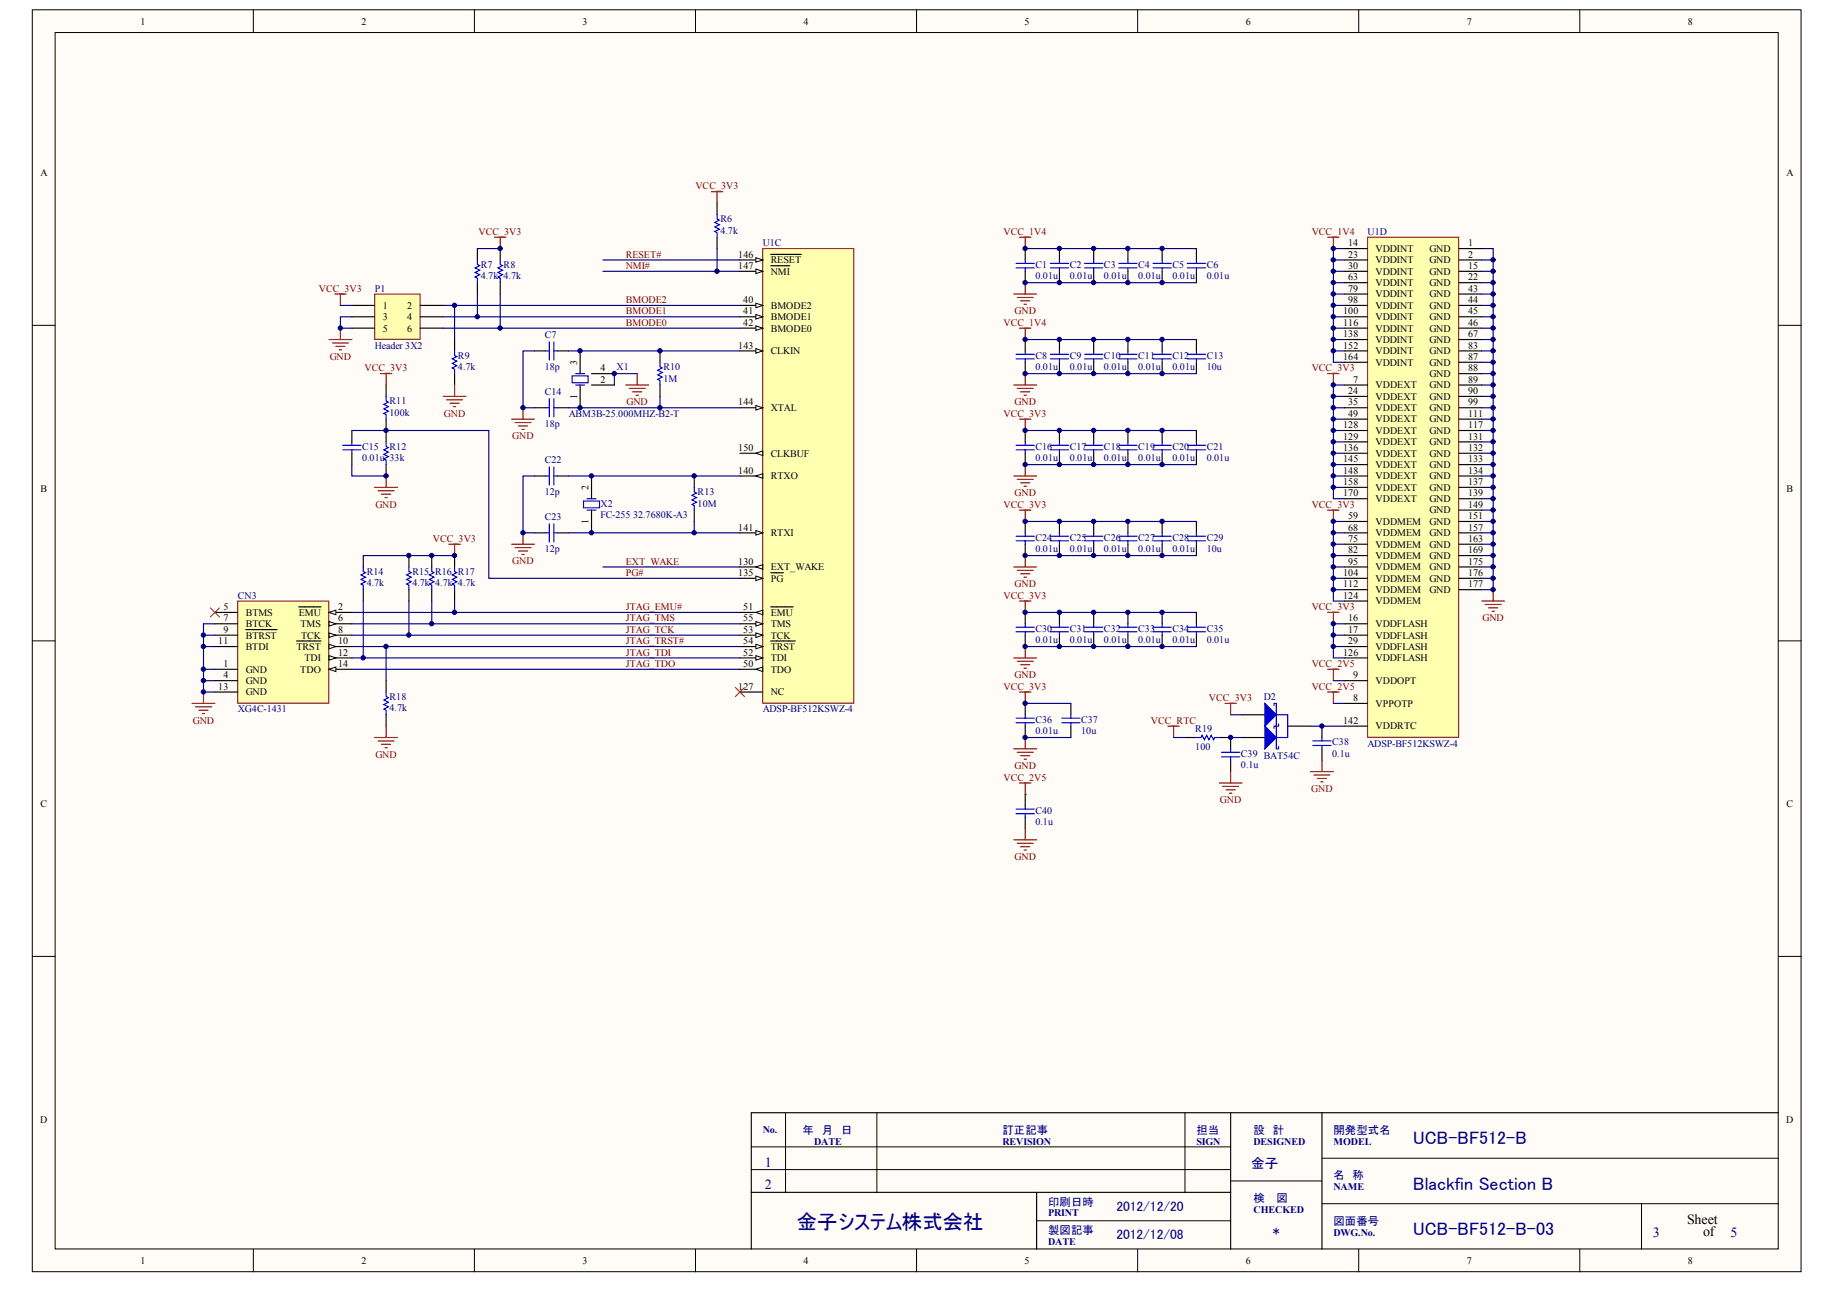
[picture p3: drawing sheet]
<svg xmlns="http://www.w3.org/2000/svg" width="288mm" height="202mm" viewBox="0 0 288 202" stroke-linecap="round" stroke-linejoin="round" font-family="sans-serif">
<defs><g id="words">
<text font-size="3.2" fill="#000080" x="125" y="192.6">金子システム株式会社</text>
<g font-size="2.8" fill="#000080">
<text x="221.6" y="179.3">UCB-BF512-B</text>
<text x="221.6" y="186.4">Blackfin Section B</text>
<text x="221.6" y="193.5">UCB-BF512-B-03</text>
</g>
<g font-size="2.2" fill="#000080">
<text x="119.9" y="182.8">1</text>
<text x="119.9" y="186.4">2</text>
<text x="259.2" y="193.9">3</text>
<text x="271.3" y="193.9">5</text>
</g>
<g font-size="2.2">
<text x="264.5" y="191.7">Sheet</text>
<text x="267" y="193.7">of</text>
</g>
<g font-size="2.1" fill="#000080">
<text x="196.2" y="183">金子</text>
<text x="175.1" y="189.7">2012/12/20</text>
<text x="175.1" y="194.2">2012/12/08</text>
<text x="199.6" y="193.6">*</text>
</g>
<g font-size="1.8" fill="#000080">
<text x="125.8" y="177.7">年　月　日</text>
<text x="157.2" y="177.7">訂正記事</text>
<text x="187.6" y="177.7">担当</text>
<text x="196.5" y="177.7">設　計</text>
<text x="209.1" y="177.7">開発型式名</text>
<text x="209.1" y="184.8">名　称</text>
<text x="164.3" y="188.9">印刷日時</text>
<text x="196.5" y="188.4">検　 図</text>
<text x="209.1" y="192">図面番号</text>
<text x="164.3" y="193.4">製図記事</text>
</g>
<g font-size="1.6">
<text x="22" y="3.8">1</text>
<text x="56.7" y="3.8">2</text>
<text x="91.3" y="3.8">3</text>
<text x="126" y="3.8">4</text>
<text x="160.7" y="3.8">5</text>
<text x="195.3" y="3.8">6</text>
<text x="230" y="3.8">7</text>
<text x="264.6" y="3.8">8</text>
<text x="6.3" y="27.6">A</text>
<text x="280.1" y="27.6">A</text>
<text x="115.8" y="40.4">146</text>
<text x="120.8" y="41.3">RESET</text>
<text x="211.4" y="38.6">14</text>
<text x="211.4" y="40.4">23</text>
<text x="215.7" y="39.5">VDDINT</text>
<text x="215.7" y="41.3">VDDINT</text>
<text x="224.1" y="39.5">GND</text>
<text x="224.1" y="41.3">GND</text>
<text x="230.2" y="38.6">1</text>
<text x="230.2" y="40.4">2</text>
<text x="115.8" y="42.1">147</text>
<text x="116.5" y="47.5">40</text>
<text x="120.8" y="43">NMI</text>
<text x="211.4" y="42.1">30</text>
<text x="211.4" y="43.9">63</text>
<text x="211.4" y="45.7">79</text>
<text x="211.4" y="47.5">98</text>
<text x="215.7" y="43">VDDINT</text>
<text x="215.7" y="44.8">VDDINT</text>
<text x="215.7" y="46.6">VDDINT</text>
<text x="224.1" y="43">GND</text>
<text x="224.1" y="44.8">GND</text>
<text x="224.1" y="46.6">GND</text>
<text x="230.2" y="42.1">15</text>
<text x="230.2" y="43.9">22</text>
<text x="230.2" y="45.7">43</text>
<text x="230.2" y="47.5">44</text>
<text x="60" y="48.4">1</text>
<text x="60" y="50.2">3</text>
<text x="60" y="51.9">5</text>
<text x="63.8" y="48.4">2</text>
<text x="63.8" y="50.2">4</text>
<text x="63.8" y="51.9">6</text>
<text x="116.5" y="49.3">41</text>
<text x="116.5" y="51.1">42</text>
<text x="120.8" y="48.4">BMODE2</text>
<text x="120.8" y="50.2">BMODE1</text>
<text x="120.8" y="51.9">BMODE0</text>
<text x="210.6" y="49.3">100</text>
<text x="210.6" y="51.1">116</text>
<text x="210.6" y="52.8">138</text>
<text x="215.7" y="48.4">VDDINT</text>
<text x="215.7" y="50.2">VDDINT</text>
<text x="215.7" y="51.9">VDDINT</text>
<text x="215.7" y="53.7">VDDINT</text>
<text x="224.1" y="48.4">GND</text>
<text x="224.1" y="50.2">GND</text>
<text x="224.1" y="51.9">GND</text>
<text x="224.1" y="53.7">GND</text>
<text x="230.2" y="49.3">45</text>
<text x="230.2" y="51.1">46</text>
<text x="230.2" y="52.8">67</text>
<text x="90.5" y="57.1" transform="rotate(-90 90.5 57.1)">3</text>
<text x="94.2" y="60">2</text>
<text x="94.2" y="58.2">4</text>
<text x="115.8" y="54.6">143</text>
<text x="120.8" y="55.5">CLKIN</text>
<text x="210.6" y="54.6">152</text>
<text x="210.6" y="56.4">164</text>
<text x="212.2" y="60">7</text>
<text x="215.7" y="55.5">VDDINT</text>
<text x="215.7" y="57.3">VDDINT</text>
<text x="224.1" y="55.5">GND</text>
<text x="224.1" y="57.3">GND</text>
<text x="224.1" y="59.1">GND</text>
<text x="230.2" y="54.6">83</text>
<text x="230.2" y="56.4">87</text>
<text x="230.2" y="58.2">88</text>
<text x="230.2" y="60">89</text>
<text x="90.5" y="62.6" transform="rotate(-90 90.5 62.6)">1</text>
<text x="115.8" y="63.5">144</text>
<text x="120.8" y="64.4">XTAL</text>
<text x="211.4" y="61.7">24</text>
<text x="211.4" y="63.5">35</text>
<text x="211.4" y="65.3">49</text>
<text x="215.7" y="60.9">VDDEXT</text>
<text x="215.7" y="62.6">VDDEXT</text>
<text x="215.7" y="64.4">VDDEXT</text>
<text x="224.1" y="60.9">GND</text>
<text x="224.1" y="62.6">GND</text>
<text x="224.1" y="64.4">GND</text>
<text x="230.2" y="61.7">90</text>
<text x="230.2" y="63.5">99</text>
<text x="230.2" y="65.3">111</text>
<text x="115.8" y="70.7">150</text>
<text x="120.8" y="71.5">CLKBUF</text>
<text x="210.6" y="67.1">128</text>
<text x="210.6" y="68.9">129</text>
<text x="210.6" y="70.7">136</text>
<text x="215.7" y="66.2">VDDEXT</text>
<text x="215.7" y="68">VDDEXT</text>
<text x="215.7" y="69.8">VDDEXT</text>
<text x="215.7" y="71.5">VDDEXT</text>
<text x="224.1" y="66.2">GND</text>
<text x="224.1" y="68">GND</text>
<text x="224.1" y="69.8">GND</text>
<text x="224.1" y="71.5">GND</text>
<text x="230.2" y="67.1">117</text>
<text x="230.2" y="68.9">131</text>
<text x="230.2" y="70.7">132</text>
<text x="6.3" y="77.1">B</text>
<text x="92.3" y="76.7" transform="rotate(-90 92.3 76.7)">2</text>
<text x="115.8" y="74.2">140</text>
<text x="120.8" y="75.1">RTXO</text>
<text x="210.6" y="72.4">145</text>
<text x="210.6" y="74.2">148</text>
<text x="210.6" y="76">158</text>
<text x="210.6" y="77.8">170</text>
<text x="215.7" y="73.3">VDDEXT</text>
<text x="215.7" y="75.1">VDDEXT</text>
<text x="215.7" y="76.9">VDDEXT</text>
<text x="224.1" y="73.3">GND</text>
<text x="224.1" y="75.1">GND</text>
<text x="224.1" y="76.9">GND</text>
<text x="230.2" y="72.4">133</text>
<text x="230.2" y="74.2">134</text>
<text x="230.2" y="76">137</text>
<text x="230.2" y="77.8">139</text>
<text x="280.1" y="77.1">B</text>
<text x="92.3" y="82.2" transform="rotate(-90 92.3 82.2)">1</text>
<text x="115.8" y="83.1">141</text>
<text x="211.4" y="81.3">59</text>
<text x="211.4" y="83.1">68</text>
<text x="215.7" y="82.2">VDDMEM</text>
<text x="215.7" y="78.7">VDDEXT</text>
<text x="224.1" y="78.7">GND</text>
<text x="224.1" y="80.5">GND</text>
<text x="224.1" y="82.2">GND</text>
<text x="230.2" y="79.6">149</text>
<text x="230.2" y="81.3">151</text>
<text x="230.2" y="83.1">157</text>
<text x="115.8" y="88.5">130</text>
<text x="120.8" y="89.4">EXT_WAKE</text>
<text x="120.8" y="84">RTXI</text>
<text x="211.4" y="84.9">75</text>
<text x="211.4" y="86.7">82</text>
<text x="211.4" y="88.5">95</text>
<text x="215.7" y="84">VDDMEM</text>
<text x="215.7" y="85.8">VDDMEM</text>
<text x="215.7" y="87.6">VDDMEM</text>
<text x="215.7" y="89.4">VDDMEM</text>
<text x="224.1" y="84">GND</text>
<text x="224.1" y="85.8">GND</text>
<text x="224.1" y="87.6">GND</text>
<text x="224.1" y="89.4">GND</text>
<text x="230.2" y="84.9">163</text>
<text x="230.2" y="86.7">169</text>
<text x="230.2" y="88.5">175</text>
<text x="35" y="95.6">5</text>
<text x="53" y="95.6">2</text>
<text x="115.8" y="90.3">135</text>
<text x="116.5" y="95.6">51</text>
<text x="120.8" y="91.1">PG</text>
<text x="210.6" y="90.3">104</text>
<text x="210.6" y="92">112</text>
<text x="210.6" y="93.8">124</text>
<text x="215.7" y="91.1">VDDMEM</text>
<text x="215.7" y="92.9">VDDMEM</text>
<text x="215.7" y="94.7">VDDMEM</text>
<text x="224.1" y="91.1">GND</text>
<text x="224.1" y="92.9">GND</text>
<text x="230.2" y="90.3">176</text>
<text x="230.2" y="92">177</text>
<text x="34.2" y="100.9">11</text>
<text x="35" y="97.4">7</text>
<text x="35" y="99.2">9</text>
<text x="38.5" y="96.5">BTMS</text>
<text x="38.5" y="98.3">BTCK</text>
<text x="38.5" y="100.1">BTRST</text>
<text x="38.5" y="101.8">BTDI</text>
<text x="46.5" y="101.8">TRST</text>
<text x="46.8" y="96.5">EMU</text>
<text x="47.1" y="98.3">TMS</text>
<text x="47.2" y="100.1">TCK</text>
<text x="53" y="97.4">6</text>
<text x="53" y="99.2">8</text>
<text x="53" y="100.9">10</text>
<text x="116.5" y="99.2">53</text>
<text x="116.5" y="100.9">54</text>
<text x="116.5" y="97.4">55</text>
<text x="120.8" y="96.5">EMU</text>
<text x="120.8" y="100.1">TCK</text>
<text x="120.8" y="101.8">TRST</text>
<text x="120.8" y="98.3">TMS</text>
<text x="211.4" y="97.4">16</text>
<text x="211.4" y="99.2">17</text>
<text x="211.4" y="100.9">29</text>
<text x="215.7" y="98.3">VDDFLASH</text>
<text x="215.7" y="100.1">VDDFLASH</text>
<text x="215.7" y="101.8">VDDFLASH</text>
<text x="35" y="104.5">1</text>
<text x="35" y="106.3">4</text>
<text x="38.5" y="105.4">GND</text>
<text x="38.5" y="107.2">GND</text>
<text x="47.1" y="105.4">TDO</text>
<text x="47.8" y="103.6">TDI</text>
<text x="53" y="102.7">12</text>
<text x="53" y="104.5">14</text>
<text x="116.5" y="104.5">50</text>
<text x="116.5" y="102.7">52</text>
<text x="120.8" y="105.4">TDO</text>
<text x="120.8" y="103.6">TDI</text>
<text x="210.6" y="102.7">126</text>
<text x="212.2" y="106.3">9</text>
<text x="215.7" y="107.2">VDDOPT</text>
<text x="215.7" y="103.6">VDDFLASH</text>
<text x="34.2" y="108.1">13</text>
<text x="38.5" y="109">GND</text>
<text x="115.8" y="108.1">127</text>
<text x="120.8" y="109">NC</text>
<text x="210.6" y="113.4">142</text>
<text x="212.2" y="109.9">8</text>
<text x="215.7" y="110.7">VPPOTP</text>
<text x="215.7" y="114.3">VDDRTC</text>
<text x="6.3" y="126.5">C</text>
<text x="280.1" y="126.5">C</text>
<text x="6.3" y="176">D</text>
<text x="280.1" y="176">D</text>
<text x="22" y="198.1">1</text>
<text x="56.7" y="198.1">2</text>
<text x="91.3" y="198.1">3</text>
<text x="126" y="198.1">4</text>
<text x="160.7" y="198.1">5</text>
<text x="195.3" y="198.1">6</text>
<text x="230" y="198.1">7</text>
<text x="264.6" y="198.1">8</text>
</g>
<g font-size="1.6" fill="#800000">
<text x="109" y="29.7">VCC_3V3</text>
<text x="75" y="36.8">VCC_3V3</text>
<text x="98.1" y="40.4">RESET#</text>
<text x="157.3" y="36.8">VCC_1V4</text>
<text x="205.7" y="36.8">VCC_1V4</text>
<text x="50" y="45.7">VCC_3V3</text>
<text x="98.1" y="42.1">NMI#</text>
<text x="98.1" y="47.5">BMODE2</text>
<text x="98.1" y="49.3">BMODE1</text>
<text x="98.1" y="51.1">BMODE0</text>
<text x="157.3" y="51.1">VCC_1V4</text>
<text x="159.1" y="49.3">GND</text>
<text x="51.7" y="56.4">GND</text>
<text x="57.1" y="58.2">VCC_3V3</text>
<text x="205.7" y="58.2">VCC_3V3</text>
<text x="69.6" y="65.3">GND</text>
<text x="98.2" y="63.5">GND</text>
<text x="157.3" y="65.3">VCC_3V3</text>
<text x="159.1" y="63.5">GND</text>
<text x="80.3" y="68.9">GND</text>
<text x="159.1" y="77.8">GND</text>
<text x="58.9" y="79.5">GND</text>
<text x="157.3" y="79.6">VCC_3V3</text>
<text x="205.7" y="79.6">VCC_3V3</text>
<text x="67.9" y="84.9">VCC_3V3</text>
<text x="80.3" y="88.5">GND</text>
<text x="98.1" y="88.5">EXT_WAKE</text>
<text x="98.1" y="95.6">JTAG_EMU#</text>
<text x="98.1" y="90.3">PG#</text>
<text x="157.3" y="93.8">VCC_3V3</text>
<text x="159.1" y="92">GND</text>
<text x="205.7" y="95.6">VCC_3V3</text>
<text x="98.1" y="97.4">JTAG_TMS</text>
<text x="98.1" y="99.2">JTAG_TCK</text>
<text x="98.1" y="100.9">JTAG_TRST#</text>
<text x="232.4" y="97.4">GND</text>
<text x="98.1" y="104.5">JTAG_TDO</text>
<text x="98.1" y="102.7">JTAG_TDI</text>
<text x="159.1" y="106.3">GND</text>
<text x="205.7" y="104.5">VCC_2V5</text>
<text x="30.2" y="113.4">GND</text>
<text x="157.3" y="108.1">VCC_3V3</text>
<text x="180.4" y="113.4">VCC_RTC</text>
<text x="189.6" y="109.9">VCC_3V3</text>
<text x="205.7" y="108.1">VCC_2V5</text>
<text x="58.9" y="118.7">GND</text>
<text x="157.3" y="122.3">VCC_2V5</text>
<text x="159.1" y="120.5">GND</text>
<text x="191.3" y="125.9">GND</text>
<text x="205.6" y="124.1">GND</text>
<text x="159.1" y="134.8">GND</text>
</g>
<g font-size="1.6" fill="#000080">
<text x="113" y="34.8">R6</text>
<text x="75.4" y="42">R7</text>
<text x="79" y="42">R8</text>
<text x="113" y="36.6">4.7k</text>
<text x="119.6" y="38.6">U1C</text>
<text x="162.4" y="42">C1</text>
<text x="167.7" y="42">C2</text>
<text x="173.1" y="42">C3</text>
<text x="178.5" y="42">C4</text>
<text x="183.8" y="42">C5</text>
<text x="189.2" y="42">C6</text>
<text x="214.4" y="36.8">U1D</text>
<text x="58.7" y="45.7">P1</text>
<text x="75.4" y="43.8">4.7k 4.7k</text>
<text x="162.4" y="43.8">0.01u</text>
<text x="167.7" y="43.8">0.01u</text>
<text x="173.1" y="43.8">0.01u</text>
<text x="178.5" y="43.8">0.01u</text>
<text x="183.8" y="43.8">0.01u</text>
<text x="189.2" y="43.8">0.01u</text>
<text x="85.4" y="53">C7</text>
<text x="58.7" y="54.6">Header 3X2</text>
<text x="71.8" y="58">4.7k</text>
<text x="71.8" y="56.2">R9</text>
<text x="85.4" y="58">18p</text>
<text x="96.7" y="58">X1</text>
<text x="104" y="59.8">1M</text>
<text x="104" y="58">R10</text>
<text x="162.4" y="58">0.01u</text>
<text x="162.4" y="56.2">C8</text>
<text x="167.7" y="58">0.01u</text>
<text x="167.7" y="56.2">C9</text>
<text x="173.1" y="58">0.01u</text>
<text x="173.1" y="56.2">C10</text>
<text x="178.5" y="58">0.01u</text>
<text x="178.5" y="56.2">C11</text>
<text x="183.8" y="58">0.01u</text>
<text x="183.8" y="56.2">C12</text>
<text x="189.2" y="58">10u</text>
<text x="189.2" y="56.2">C13</text>
<text x="61.1" y="65.1">100k</text>
<text x="61.1" y="63.4">R11</text>
<text x="85.4" y="61.9">C14</text>
<text x="89.2" y="65.3">ABM3B-25.000MHZ-B2-T</text>
<text x="56.8" y="70.5">C15</text>
<text x="61.1" y="70.5">R12</text>
<text x="85.4" y="66.9">18p</text>
<text x="162.4" y="70.5">C16</text>
<text x="167.7" y="70.5">C17</text>
<text x="173.1" y="70.5">C18</text>
<text x="178.5" y="70.5">C19</text>
<text x="183.8" y="70.5">C20</text>
<text x="189.2" y="70.5">C21</text>
<text x="56.8" y="72.3">0.01u 33k</text>
<text x="85.4" y="77.6">12p</text>
<text x="85.4" y="72.6">C22</text>
<text x="109.4" y="77.6">R13</text>
<text x="162.4" y="72.3">0.01u</text>
<text x="167.7" y="72.3">0.01u</text>
<text x="173.1" y="72.3">0.01u</text>
<text x="178.5" y="72.3">0.01u</text>
<text x="183.8" y="72.3">0.01u</text>
<text x="189.2" y="72.3">0.01u</text>
<text x="85.4" y="81.5">C23</text>
<text x="94.2" y="79.4">X2</text>
<text x="94.2" y="81.2">FC-255</text>
<text x="99.3" y="81.2">32.7680K-A3</text>
<text x="109.4" y="79.4">10M</text>
<text x="85.4" y="86.5">12p</text>
<text x="162.4" y="86.5">0.01u</text>
<text x="162.4" y="84.7">C24</text>
<text x="167.7" y="86.5">0.01u</text>
<text x="167.7" y="84.7">C25</text>
<text x="173.1" y="86.5">0.01u</text>
<text x="173.1" y="84.7">C26</text>
<text x="178.5" y="86.5">0.01u</text>
<text x="178.5" y="84.7">C27</text>
<text x="183.8" y="86.5">0.01u</text>
<text x="183.8" y="84.7">C28</text>
<text x="189.2" y="86.5">10u</text>
<text x="189.2" y="84.7">C29</text>
<text x="37.3" y="93.8">CN3</text>
<text x="57.5" y="91.9">4.7k</text>
<text x="57.5" y="90.1">R14</text>
<text x="64.7" y="91.9">4.7k 4.7k 4.7k</text>
<text x="64.7" y="90.1">R15 R16 R17</text>
<text x="162.4" y="100.8">0.01u</text>
<text x="162.4" y="99">C30</text>
<text x="167.7" y="100.8">0.01u</text>
<text x="167.7" y="99">C31</text>
<text x="173.1" y="100.8">0.01u</text>
<text x="173.1" y="99">C32</text>
<text x="178.5" y="100.8">0.01u</text>
<text x="178.5" y="99">C33</text>
<text x="183.8" y="100.8">0.01u</text>
<text x="183.8" y="99">C34</text>
<text x="189.2" y="100.8">0.01u</text>
<text x="189.2" y="99">C35</text>
<text x="37.3" y="111.6">XG4C-1431</text>
<text x="61.1" y="111.5">4.7k</text>
<text x="61.1" y="109.7">R18</text>
<text x="119.6" y="111.6">ADSP-BF512KSWZ-4</text>
<text x="162.4" y="113.2">C36</text>
<text x="169.5" y="113.2">C37</text>
<text x="198.1" y="109.7">D2</text>
<text x="162.4" y="115">0.01u</text>
<text x="169.5" y="115">10u</text>
<text x="187.4" y="117.5">100</text>
<text x="187.4" y="114.7">R19</text>
<text x="194.6" y="118.6">C39 BAT54C</text>
<text x="208.9" y="118.6">0.1u</text>
<text x="208.9" y="116.8">C38</text>
<text x="214.4" y="117">ADSP-BF512KSWZ-4</text>
<text x="194.6" y="120.4">0.1u</text>
<text x="162.4" y="129.3">0.1u</text>
<text x="162.4" y="127.5">C40</text>
<text x="119.6" y="177.6">No.</text>
<text x="127.6" y="179.4">DATE</text>
<text x="157.2" y="179.4">REVISION</text>
<text x="187.6" y="179.4">SIGN</text>
<text x="196.5" y="179.4">DESIGNED</text>
<text x="209.1" y="179.4">MODEL</text>
<text x="164.3" y="190.6">PRINT</text>
<text x="196.5" y="190.1">CHECKED</text>
<text x="209.1" y="186.5">NAME</text>
<text x="164.3" y="195">DATE</text>
<text x="209.1" y="193.6">DWG.No.</text>
</g>
</g></defs>
<g fill="#fffcf8" stroke="#000" stroke-width=".16">
<path d="M5.1 1.5h277.3v197.8h-277.3z"/>
<path d="M8.6 5.1h270.2v190.6h-270.2z"/>
</g>
<g fill="none" stroke="#000" stroke-width=".16">
<path d="M39.7 1.5v3.6M74.4 1.5v3.6M109 1.5v3.6M143.7 1.5v3.6M178.4 1.5v3.6M213 1.5v3.6M247.7 1.5v3.6M5.1 51h3.5M278.8 51h3.6M5.1 100.4h3.5M278.8 100.4h3.6M5.1 149.9h3.5"/>
<path d="M278.8 149.9h3.6M117.8 179.7h75.2M123.2 174.4v12.4M137.5 174.4v12.4M185.8 174.4v12.4M39.7 195.7v3.6M74.4 195.7v3.6M109 195.7v3.6M117.8 183.3h75.2M143.7 195.7v3.6M162.5 191.3h30.5M178.4 195.7v3.6"/>
<path d="M193 185.1h14.3M207.3 181.5h71.5M207.3 188.6h71.5M213 195.7v3.6M247.7 195.7v3.6M257.4 188.6v7.1"/>
</g>
<g fill="none" stroke="#000" stroke-width=".18">
<path d="M112.4 31.8v1.8M112.4 37.2v1.8M160.7 39v1.7M166.1 39v1.7M171.5 39v1.7M176.8 39v1.7M182.2 39v1.7M187.6 39v1.7M83.8 55h1.8M87.4 55h1.8M91 55v3.6M92.7 58.6h3.6"/>
<path d="M103.5 55v1.8M160.7 42.5v1.8M160.7 53.2v1.8M160.7 56.8v1.8M166.1 42.5v1.8M166.1 53.2v1.8M166.1 56.8v1.8M171.5 42.5v1.8M171.5 53.2v1.8M171.5 56.8v1.8M176.8 42.5v1.8M176.8 53.2v1.8"/>
<path d="M176.8 56.8v1.8M182.2 42.5v1.8M182.2 53.2v1.8M182.2 56.8v1.8M187.6 42.5v1.8M187.6 53.2v1.8M187.6 56.8v1.8M55.2 67.5v1.7M55.2 71v1.8M60.5 60.3v1.8M60.5 65.7v3.5M60.5 72.8v1.8"/>
<path d="M83.8 63.9h1.8M83.8 74.6h1.8M87.4 63.9h1.8M87.4 74.6h1.8M91 60.3v3.6M92.7 74.6v3.6M92.7 79.9v3.6M92.7 60.3h3.6M103.5 60.3v1.8M108.8 74.6v1.8M108.8 79.9v1.8M160.7 67.5v1.7"/>
<path d="M160.7 71v1.8M166.1 67.5v1.7M166.1 71v1.8M171.5 67.5v1.7M171.5 71v1.8M176.8 67.5v1.7M176.8 71v1.8M182.2 67.5v1.7M182.2 71v1.8M187.6 67.5v1.7M187.6 71v1.8M57 87.1v1.7"/>
<path d="M57 92.4v1.8M64.1 87.1v1.7M64.1 92.4v1.8M67.7 87.1v1.7M67.7 92.4v1.8M71.3 87.1v1.7M71.3 92.4v1.8M83.8 83.5h1.8M87.4 83.5h1.8M160.7 81.7v1.8M160.7 85.3v1.8M160.7 96v1.8"/>
<path d="M160.7 99.5v1.8M166.1 81.7v1.8M166.1 85.3v1.8M166.1 96v1.8M166.1 99.5v1.8M171.5 81.7v1.8M171.5 85.3v1.8M171.5 96v1.8M171.5 99.5v1.8M176.8 81.7v1.8M176.8 85.3v1.8M176.8 96v1.8"/>
<path d="M176.8 99.5v1.8M182.2 81.7v1.8M182.2 85.3v1.8M182.2 96v1.8M182.2 99.5v1.8M187.6 81.7v1.8M187.6 85.3v1.8M187.6 96v1.8M187.6 99.5v1.8M60.5 106.7v1.7M60.5 112v1.8M160.7 110.2v1.8"/>
<path d="M160.7 113.8v1.8M167.9 110.2v1.8M167.9 113.8v1.8M185.8 115.6h1.8M191.2 115.6h1.8v1.7M193 119.1v1.8M194.7 112h3.6M194.7 115.6h3.6M201.9 113.8h3.6M207.3 113.8v1.8M207.3 117.3v1.8M160.7 124.5v1.8"/>
<path d="M160.7 128v1.8M193 174.4v21.3M207.3 174.4v21.3M278.8 174.4h-161v21.3M117.8 186.8h75.2M162.5 186.8v8.9"/>
</g>
<g fill="none" stroke="#800000" stroke-width=".18">
<path d="M111.5 30h1.8M112.4 30v1.8M159.8 37.2h1.8M160.7 37.2v1.8M208.2 37.2h1.8M209.1 37.2v1.8M59.6 58.6h1.8M60.5 58.6v1.7M99.9 58.6v1.7M159 46.1h3.5M159.5 46.6h2.5M159.8 51.4h1.8"/>
<path d="M160 47.1h1.5M160.6 47.7h.3M160.7 44.3v1.8M160.7 51.4v1.8M160.7 58.6v1.7M208.2 58.6h1.8M209.1 58.6v1.7M58.7 76.4h3.6M59.3 76.9h2.5M59.8 77.4h1.5M60.4 78h.3M60.5 74.6v1.8"/>
<path d="M80.2 65.7h3.6M80.8 66.2h2.5M81.3 66.7h1.4M81.8 67.3h.4M82 63.9v1.8M98.1 60.3h3.6M98.7 60.9h2.5M99.2 61.4h1.4M99.7 61.9h.4M159 60.3h3.5M159 74.6h3.5M159.5 60.9h2.5"/>
<path d="M159.5 75.1h2.5M159.8 65.7h1.8M159.8 79.9h1.8M160 61.4h1.5M160 75.7h1.5M160.6 61.9h.3M160.6 76.2h.3M160.7 65.7v1.8M160.7 72.8v1.8M160.7 79.9v1.8M208.2 79.9h1.8M209.1 79.9v1.8"/>
<path d="M70.4 85.3h1.8M71.3 85.3v1.8M80.2 85.3h3.6M80.8 85.8h2.5M81.3 86.3h1.4M81.8 86.9h.4M82 83.5v1.8M159 88.8h3.5M159.5 89.4h2.5M159.8 94.2h1.8M160 89.9h1.5M160.6 90.4h.3"/>
<path d="M160.7 87.1v1.7M160.7 94.2v1.8M232.3 94.2h3.6M232.9 94.7h2.5M233.4 95.3h1.4M233.9 95.8h.4M234.1 92.4v1.8M58.7 115.6h3.6M59.3 116.1h2.5M59.8 116.6h1.5M60.4 117.2h.3M60.5 113.8v1.8"/>
<path d="M159 103.1h3.5M159 117.3h3.5M159.5 103.6h2.5M159.5 117.9h2.5M159.8 108.4h1.8M160 104.2h1.5M160 118.4h1.5M160.6 104.7h.3M160.6 119h.3M160.7 101.3v1.8M160.7 108.4v1.8M160.7 115.6v1.7"/>
<path d="M183.1 113.8h1.8M184 113.8v1.8M192.1 110.2h1.7M193 110.2v1.8M207.3 119.1v1.8M208.2 104.9h1.8M208.2 108.4h1.8M209.1 104.9v1.8M209.1 108.4v1.8M159 131.6h3.5M159.5 132.1h2.5M159.8 122.7h1.8"/>
<path d="M160 132.7h1.5M160.6 133.2h.3M160.7 122.7v1.8M160.7 129.8v1.8M191.2 122.7h3.5M191.7 123.2h2.5M192.2 123.8h1.5M192.8 124.3h.3M193 120.9v1.8M205.5 120.9h3.6M206 121.4h2.5M206.6 122h1.4"/>
<path d="M207.1 122.5h.3"/>
</g>
<g fill="none" stroke="#000080" stroke-width=".18">
<path d="M112.4 39v3.5M160.7 39h26.9M210.8 39h-1.7v17.8h1.7M232.3 39h1.8v53.4h-1.8M83.8 55h-1.8v8.9h1.8M89.2 55h26.8M94.5 40.7h21.5M94.5 42.5h21.5M99.9 58.6h-3.6v1.7M160.7 44.3h26.9M160.7 53.2h26.9M160.7 58.6h26.9"/>
<path d="M209.1 40.7h1.7M209.1 42.5h1.7M209.1 44.3h1.7M209.1 46.1h1.7M209.1 47.9h1.7M209.1 49.6h1.7M209.1 51.4h1.7M209.1 53.2h1.7M209.1 55h1.7M232.3 40.7h1.8M232.3 42.5h1.8M232.3 44.3h1.8"/>
<path d="M232.3 46.1h1.8M232.3 47.9h1.8M232.3 49.6h1.8M232.3 51.4h1.8M232.3 53.2h1.8M232.3 55h1.8M232.3 56.8h1.8M232.3 58.6h1.8M55.2 72.8v1.8h5.3M55.2 67.5h21.4v23.1h39.4M83.8 74.6h-1.8v8.9h1.8M89.2 63.9h26.8"/>
<path d="M89.2 74.6h26.8M103.5 62.1v1.8M160.7 67.5h26.9M160.7 72.8h26.9M209.1 62.1h1.7M209.1 63.9h1.7M209.1 65.7h1.7M209.1 67.5h1.7M209.1 69.2h1.7M209.1 71h1.7M209.1 72.8h1.7M209.1 74.6h1.7"/>
<path d="M209.1 76.4h1.7M232.3 60.3h1.8M232.3 62.1h1.8M232.3 63.9h1.8M232.3 65.7h1.8M232.3 67.5h1.8M232.3 69.2h1.8M232.3 71h1.8M232.3 72.8h1.8M232.3 74.6h1.8M232.3 76.4h1.8M232.3 78.2h1.8"/>
<path d="M232.3 79.9h1.8M55.2 99.5h60.8M55.2 96h60.8M55.2 97.8h60.8M57 87.1h14.3M57 94.2v8.9M64.1 94.2v5.3M67.7 94.2v3.6M71.3 94.2v1.8M89.2 83.5h26.8M94.5 88.8h21.5M108.8 81.7v1.8"/>
<path d="M160.7 81.7h26.9M160.7 87.1h26.9M160.7 96h26.9M209.1 83.5h1.7M209.1 85.3h1.7M209.1 87.1h1.7M209.1 88.8h1.7M209.1 90.6h1.7M209.1 92.4h1.7M209.1 99.5h1.7M210.8 81.7h-1.7v12.5h1.7M210.8 97.8h-1.7v5.3h1.7"/>
<path d="M232.3 81.7h1.8M232.3 83.5h1.8M232.3 85.3h1.8M232.3 87.1h1.8M232.3 88.8h1.8M232.3 90.6h1.8M55.2 101.3h60.8M55.2 103.1h60.8M55.2 104.9h60.8M60.5 101.3v5.4M160.7 101.3h26.9M160.7 110.2h7.2"/>
<path d="M160.7 115.6h7.2M184 115.6h1.8M193 115.6h1.7M193 112h1.7M205.5 113.8h5.3M209.1 101.3h1.7M209.1 106.7h1.7M209.1 110.2h1.7M160.7 124.5h.1"/>
</g>
<g fill="none" stroke="#00f" stroke-width=".18">
<path d="M112.4 33.6v.7l.4 .2-.7 .4 .7 .3-.7 .4 .7 .3-.7 .4 .3 .2v.7M85.6 55h.5M86.1 53.6v2.8M86.8 53.6v2.8M86.8 55h.6M89.7 58.9h2.5v1.1h-2.5zM90.2 58.6h1.5M103.5 56.8v.7l.3 .2-.7 .3 .7 .4-.7 .3 .7 .4-.7 .3 .4 .2v.7M159.3 41.3h2.9M159.3 42h2.9M159.3 55.5h2.9M159.3 56.2h2.9"/>
<path d="M160.7 40.7v.6M160.7 42v.5M160.7 55v.5M160.7 56.2v.6M164.7 41.3h2.8M164.7 42h2.8M164.7 55.5h2.8M164.7 56.2h2.8M166.1 40.7v.6M166.1 42v.5M166.1 55v.5M166.1 56.2v.6"/>
<path d="M170 41.3h2.9M170 42h2.9M170 55.5h2.9M170 56.2h2.9M171.5 40.7v.6M171.5 42v.5M171.5 55v.5M171.5 56.2v.6M175.4 41.3h2.9M175.4 42h2.9M175.4 55.5h2.9M175.4 56.2h2.9"/>
<path d="M176.8 40.7v.6M176.8 42v.5M176.8 55v.5M176.8 56.2v.6M180.8 41.3h2.8M180.8 42h2.8M180.8 55.5h2.8M180.8 56.2h2.8M182.2 40.7v.6M182.2 42v.5M182.2 55v.5M182.2 56.2v.6"/>
<path d="M186.2 41.3h2.8M186.2 42h2.8M186.2 55.5h2.8M186.2 56.2h2.8M187.6 40.7v.6M187.6 42v.5M187.6 55v.5M187.6 56.2v.6M53.7 69.8h2.9M53.7 70.5h2.9M55.2 69.2v.6M55.2 70.5v.5"/>
<path d="M60.5 62.1v.7l.4 .2-.7 .4 .7 .3-.7 .4 .7 .3-.7 .4 .3 .2v.7M60.5 69.2v.8l.4 .1-.7 .4 .7 .3-.7 .4 .7 .4-.7 .3 .3 .2v.7M85.6 63.9h.5M85.6 74.6h.5M86.1 62.5v2.8M86.1 73.2v2.8M86.8 62.5v2.8M86.8 73.2v2.8M86.8 63.9h.6M86.8 74.6h.6M90.2 60.3h1.5M91.5 78.5h2.5v1.1h-2.5z"/>
<path d="M92 78.2h1.5M92 79.9h1.5M108.8 76.4v.7l.4 .2-.7 .3 .7 .4-.7 .3 .7 .4-.7 .3 .3 .2v.7M159.3 69.8h2.9M159.3 70.5h2.9M160.7 69.2v.6M160.7 70.5v.5M164.7 69.8h2.8M164.7 70.5h2.8M166.1 69.2v.6M166.1 70.5v.5M170 69.8h2.9"/>
<path d="M170 70.5h2.9M171.5 69.2v.6M171.5 70.5v.5M175.4 69.8h2.9M175.4 70.5h2.9M176.8 69.2v.6M176.8 70.5v.5M180.8 69.8h2.8M180.8 70.5h2.8M182.2 69.2v.6M182.2 70.5v.5M186.2 69.8h2.8"/>
<path d="M186.2 70.5h2.8M187.6 69.2v.6M187.6 70.5v.5M57 88.8v.8l.3 .1-.7 .4 .7 .3-.7 .4 .7 .4-.7 .3 .4 .2v.7M64.1 88.8v.8l.4 .1-.7 .4 .7 .3-.7 .4 .7 .4-.7 .3 .3 .2v.7M67.7 88.8v.8l.4 .1-.8 .4 .8 .3-.8 .4 .8 .4-.8 .3 .4 .2v.7M71.3 88.8v.8l.3 .1-.7 .4 .7 .3-.7 .4 .7 .4-.7 .3 .4 .2v.7M85.6 83.5h.5M86.1 82.1v2.8M86.8 82.1v2.8M86.8 83.5h.6M159.3 84h2.9"/>
<path d="M159.3 84.7h2.9M159.3 98.3h2.9M159.3 99h2.9M160.7 83.5v.5M160.7 84.7v.6M160.7 97.8v.5M160.7 99v.5M164.7 84h2.8M164.7 84.7h2.8M164.7 98.3h2.8M164.7 99h2.8M166.1 83.5v.5"/>
<path d="M166.1 84.7v.6M166.1 97.8v.5M166.1 99v.5M170 84h2.9M170 84.7h2.9M170 98.3h2.9M170 99h2.9M171.5 83.5v.5M171.5 84.7v.6M171.5 97.8v.5M171.5 99v.5M175.4 84h2.9"/>
<path d="M175.4 84.7h2.9M175.4 98.3h2.9M175.4 99h2.9M176.8 83.5v.5M176.8 84.7v.6M176.8 97.8v.5M176.8 99v.5M180.8 84h2.8M180.8 84.7h2.8M180.8 98.3h2.8M180.8 99h2.8M182.2 83.5v.5"/>
<path d="M182.2 84.7v.6M182.2 97.8v.5M182.2 99v.5M186.2 84h2.8M186.2 84.7h2.8M186.2 98.3h2.8M186.2 99h2.8M187.6 83.5v.5M187.6 84.7v.6M187.6 97.8v.5M187.6 99v.5M60.5 108.4v.8l.4 .1-.7 .4 .7 .3-.7 .4 .7 .4-.7 .3 .3 .2v.7"/>
<path d="M159.3 112.5h2.9M159.3 113.3h2.9M160.7 112v.5M160.7 113.3v.5M166.5 112.5h2.8M166.5 113.3h2.8M167.9 112v.5M167.9 113.3v.5M187.6 115.6h.7l.2-.4 .3 .7 .4-.7 .4 .7 .3-.7 .4 .7 .1-.3h.8M191.5 117.9h2.9M191.5 118.6h2.9M193 117.3v.6"/>
<path d="M193 118.6v.5M199.8 110.6v-.4h.3v3.6h.4v-.4M199.8 114.1v-.3h.3v3.5h.4v-.3M200.1 112h1.8v3.6h-1.8M205.8 116.1h2.9M205.8 116.8h2.9M207.3 115.6v.5M207.3 116.8v.5M159.3 126.8h2.9M159.3 127.5h2.9M160.7 126.3v.5M160.7 127.5v.5"/>
</g>
<path d="M115.3 107.7l1.4 1.5M116.7 107.7l-1.4 1.5" fill="none" stroke="#f00" stroke-width=".16"/>
<g fill="#00f" stroke="#00f" stroke-width=".18">
<path d="M198.3 110.2l1.8 1.8-1.8 1.8z"/>
<path d="M198.3 113.8l1.8 1.8-1.8 1.7z"/>
</g>
<path d="M119.6 39h14.3v71.2h-14.3z" fill="#ffffb0" stroke="#800000" stroke-width=".16"/>
<path d="M116 47.9h3.6" fill="none" stroke="#000" stroke-width=".18"/>
<path d="M118.5 47.5l1.1 .4-1.1 .3z" fill="#fffcf8" stroke="#000" stroke-width=".16"/>
<path d="M116 49.6h3.6" fill="none" stroke="#000" stroke-width=".18"/>
<path d="M118.5 49.3l1.1 .3-1.1 .4z" fill="#fffcf8" stroke="#000" stroke-width=".16"/>
<path d="M116 51.4h3.6" fill="none" stroke="#000" stroke-width=".18"/>
<path d="M118.5 51.1l1.1 .3-1.1 .4z" fill="#fffcf8" stroke="#000" stroke-width=".16"/>
<path d="M116 104.9h3.6" fill="none" stroke="#000" stroke-width=".18"/>
<path d="M118.5 104.9l1.1-.4v.7z" fill="#fffcf8" stroke="#000" stroke-width=".16"/>
<path d="M116 96h3.6" fill="none" stroke="#000" stroke-width=".18"/>
<path d="M118.5 96l1.1-.4v.7z" fill="#fffcf8" stroke="#000" stroke-width=".16"/>
<path d="M120.8 95.1h3.5M116 103.1h3.6" fill="none" stroke="#000" stroke-width=".18"/>
<path d="M118.5 102.7l1.1 .4-1.1 .4z" fill="#fffcf8" stroke="#000" stroke-width=".16"/>
<path d="M116 99.5h3.6" fill="none" stroke="#000" stroke-width=".18"/>
<path d="M118.5 99.2l1.1 .3-1.1 .4z" fill="#fffcf8" stroke="#000" stroke-width=".16"/>
<path d="M116 101.3h3.6" fill="none" stroke="#000" stroke-width=".18"/>
<path d="M118.5 101l1.1 .3-1.1 .4z" fill="#fffcf8" stroke="#000" stroke-width=".16"/>
<path d="M116 97.8h3.6M120.8 100.4h3.9" fill="none" stroke="#000" stroke-width=".18"/>
<path d="M118.5 97.4l1.1 .4-1.1 .3z" fill="#fffcf8" stroke="#000" stroke-width=".16"/>
<path d="M116 88.8h3.6M116 108.4h3.6" fill="none" stroke="#000" stroke-width=".18"/>
<path d="M118.5 88.8l1.1-.3v.7z" fill="#fffcf8" stroke="#000" stroke-width=".16"/>
<path d="M116 90.6h3.6" fill="none" stroke="#000" stroke-width=".18"/>
<path d="M118.5 90.3l1.1 .3-1.1 .4z" fill="#fffcf8" stroke="#000" stroke-width=".16"/>
<path d="M116 74.6h3.6M120.8 89.7h2" fill="none" stroke="#000" stroke-width=".18"/>
<path d="M118.5 74.6l1.1-.4v.7z" fill="#fffcf8" stroke="#000" stroke-width=".16"/>
<path d="M116 83.5h3.6" fill="none" stroke="#000" stroke-width=".18"/>
<path d="M118.5 83.1l1.1 .4-1.1 .4z" fill="#fffcf8" stroke="#000" stroke-width=".16"/>
<path d="M116 55h3.6" fill="none" stroke="#000" stroke-width=".18"/>
<path d="M118.5 54.6l1.1 .4-1.1 .3z" fill="#fffcf8" stroke="#000" stroke-width=".16"/>
<path d="M116 63.9h3.6" fill="none" stroke="#000" stroke-width=".18"/>
<path d="M118.5 63.5l1.1 .4-1.1 .4z" fill="#fffcf8" stroke="#000" stroke-width=".16"/>
<path d="M116 40.7h3.6" fill="none" stroke="#000" stroke-width=".18"/>
<path d="M118.5 40.4l1.1 .3-1.1 .4z" fill="#fffcf8" stroke="#000" stroke-width=".16"/>
<path d="M120.8 39.9h4.9M116 42.5h3.6" fill="none" stroke="#000" stroke-width=".18"/>
<path d="M118.5 42.2l1.1 .3-1.1 .4z" fill="#fffcf8" stroke="#000" stroke-width=".16"/>
<path d="M120.8 41.6h3M116 71h3.6" fill="none" stroke="#000" stroke-width=".18"/>
<path d="M118.5 71l1.1-.3v.7z" fill="#fffcf8" stroke="#000" stroke-width=".16"/>
<path d="M214.4 37.2h14.3v78.3h-14.3z" fill="#ffffb0" stroke="#800000" stroke-width=".16"/>
<g fill="none" stroke="#000" stroke-width=".18">
<path d="M210.8 39h3.6M228.7 39h3.6M210.8 40.7h3.6M210.8 42.5h3.6M210.8 44.3h3.6M210.8 46.1h3.6M210.8 47.9h3.6M210.8 49.6h3.6M210.8 51.4h3.6M210.8 53.2h3.6M210.8 55h3.6M210.8 56.8h3.6"/>
<path d="M228.7 40.7h3.6M228.7 42.5h3.6M228.7 44.3h3.6M228.7 46.1h3.6M228.7 47.9h3.6M228.7 49.6h3.6M228.7 51.4h3.6M228.7 53.2h3.6M228.7 55h3.6M228.7 56.8h3.6M228.7 58.6h3.6M210.8 60.3h3.6"/>
<path d="M210.8 62.1h3.6M210.8 63.9h3.6M210.8 65.7h3.6M210.8 67.5h3.6M210.8 69.2h3.6M210.8 71h3.6M210.8 72.8h3.6M210.8 74.6h3.6M210.8 76.4h3.6M210.8 78.2h3.6M228.7 60.3h3.6M228.7 62.1h3.6"/>
<path d="M228.7 63.9h3.6M228.7 65.7h3.6M228.7 67.5h3.6M228.7 69.2h3.6M228.7 71h3.6M228.7 72.8h3.6M228.7 74.6h3.6M228.7 76.4h3.6M228.7 78.2h3.6M228.7 79.9h3.6M210.8 97.8h3.6M210.8 99.5h3.6"/>
<path d="M210.8 81.7h3.6M210.8 83.5h3.6M210.8 85.3h3.6M210.8 87.1h3.6M210.8 88.8h3.6M210.8 90.6h3.6M210.8 92.4h3.6M210.8 94.2h3.6M228.7 81.7h3.6M228.7 83.5h3.6M228.7 85.3h3.6M228.7 87.1h3.6"/>
<path d="M228.7 88.8h3.6M228.7 90.6h3.6M228.7 92.4h3.6M210.8 110.2h3.6M210.8 106.7h3.6M210.8 101.3h3.6M210.8 103.1h3.6M210.8 113.8h3.6"/>
</g>
<path d="M210.8 60.3h-1.7v17.9h1.7" fill="none" stroke="#000080" stroke-width=".18"/>
<path d="M37.3 94.2h14.3v16h-14.3z" fill="#ffffb0" stroke="#800000" stroke-width=".16"/>
<path d="M51.6 96h3.6M33.7 104.9h3.6" fill="none" stroke="#000" stroke-width=".18"/>
<path d="M51.6 96l1.1-.4v.7z" fill="#fffcf8" stroke="#000" stroke-width=".16"/>
<path d="M46.8 95.1h3.5M51.6 97.8h3.6" fill="none" stroke="#000" stroke-width=".18"/>
<path d="M51.6 97.4l1.1 .4-1.1 .3z" fill="#fffcf8" stroke="#000" stroke-width=".16"/>
<path d="M51.6 99.5h3.6" fill="none" stroke="#000" stroke-width=".18"/>
<path d="M51.6 99.2l1.1 .3-1.1 .4z" fill="#fffcf8" stroke="#000" stroke-width=".16"/>
<path d="M51.6 101.3h3.6" fill="none" stroke="#000" stroke-width=".18"/>
<path d="M51.6 101l1.1 .3-1.1 .4z" fill="#fffcf8" stroke="#000" stroke-width=".16"/>
<path d="M46.5 100.4h3.8M51.6 103.1h3.6" fill="none" stroke="#000" stroke-width=".18"/>
<path d="M51.6 102.7l1.1 .4-1.1 .4z" fill="#fffcf8" stroke="#000" stroke-width=".16"/>
<path d="M51.6 104.9h3.6" fill="none" stroke="#000" stroke-width=".18"/>
<path d="M51.6 104.9l1.1-.4v.7z" fill="#fffcf8" stroke="#000" stroke-width=".16"/>
<path d="M33.7 96h3.6M33.7 97.8h3.6M33.7 99.5h3.6M38.5 98.7h4.9M33.7 101.3h3.6M33.7 108.4h3.6M33.7 106.7h3.6" fill="none" stroke="#000" stroke-width=".18"/>
<path d="M208.2 96h1.8M209.1 96v1.8M30.1 110.2h3.6M30.7 110.8h2.5M31.2 111.3h1.4M31.7 111.8h.4M31.9 108.4v1.8" fill="none" stroke="#800000" stroke-width=".18"/>
<path d="M69.5 47.9h46.5M69.5 49.6h46.5M69.5 51.4h46.5M31.9 99.5h1.8M33.7 97.8h-1.8v10.6h1.8M31.9 104.9h1.8M31.9 101.3h1.8M31.9 106.7h1.8" fill="none" stroke="#000080" stroke-width=".18"/>
<path d="M33 95.3l1.4 1.4M34.4 95.3l-1.4 1.4" fill="none" stroke="#f00" stroke-width=".16"/>
<path d="M58.7 46.1h7.2v7.1h-7.2z" fill="#ffffb0" stroke="#800000" stroke-width=".16"/>
<path d="M74.9 39v1.7M78.4 39v1.7M55.2 47.9h3.5M55.2 49.6h3.5M55.2 51.4h3.5M65.9 47.9h3.6M65.9 49.6h3.6M65.9 51.4h3.6M71.3 53.2v1.8M71.3 58.6v1.7M74.9 44.3v1.8M78.4 44.3v1.8" fill="none" stroke="#000" stroke-width=".18"/>
<path d="M71.3 55v.7l.3 .2-.7 .3 .7 .4-.7 .3 .7 .4-.7 .4 .4 .1v.8M74.9 40.7v.7l.3 .2-.7 .4 .7 .3-.7 .4 .7 .3-.7 .4 .4 .2v.7M78.4 40.7v.7l.4 .2-.7 .4 .7 .3-.7 .4 .7 .3-.7 .4 .3 .2v.7" fill="none" stroke="#00f" stroke-width=".18"/>
<g fill="none" stroke="#800000" stroke-width=".18">
<path d="M77.5 37.2h1.8M78.4 37.2v1.8M51.6 53.2h3.6M52.1 53.7h2.5M52.5 46.1h1.8M52.7 54.3h1.4M53.2 54.8h.4M53.4 46.1v1.8M53.4 51.4v1.8M69.5 62.1h3.6M70 62.6h2.5M70.6 63.2h1.4"/>
<path d="M71.1 63.7h.4M71.3 60.3v1.8"/>
</g>
<path d="M74.9 39h3.5M53.4 47.9h1.8M55.2 49.6h-1.8v1.8h1.8M71.3 47.9v5.3M74.9 46.1v3.5M78.4 46.1v5.3" fill="none" stroke="#000080" stroke-width=".18"/>
<g fill="#000080" stroke="#000080" stroke-width=".16">
<circle cx="31.9" cy="108.4" r=".34"/>
<circle cx="31.9" cy="106.6" r=".34"/>
<circle cx="31.9" cy="104.9" r=".34"/>
<circle cx="31.9" cy="101.3" r=".34"/>
<circle cx="31.9" cy="99.5" r=".34"/>
<circle cx="53.4" cy="51.4" r=".34"/>
<circle cx="56.9" cy="103.1" r=".34"/>
<circle cx="60.5" cy="101.3" r=".34"/>
<circle cx="60.5" cy="74.6" r=".34"/>
<circle cx="60.5" cy="67.4" r=".34"/>
<circle cx="64.1" cy="99.5" r=".34"/>
<circle cx="64.1" cy="87" r=".34"/>
<circle cx="67.7" cy="97.7" r=".34"/>
<circle cx="67.7" cy="87" r=".34"/>
<circle cx="71.3" cy="96" r=".34"/>
<circle cx="71.3" cy="87" r=".34"/>
<circle cx="71.3" cy="47.8" r=".34"/>
<circle cx="74.8" cy="49.6" r=".34"/>
<circle cx="78.4" cy="51.4" r=".34"/>
<circle cx="78.4" cy="38.9" r=".34"/>
<circle cx="82" cy="83.5" r=".34"/>
<circle cx="82" cy="63.9" r=".34"/>
<circle cx="90.9" cy="63.9" r=".34"/>
<circle cx="90.9" cy="55" r=".34"/>
<circle cx="92.7" cy="83.5" r=".34"/>
<circle cx="92.7" cy="74.6" r=".34"/>
<circle cx="96.3" cy="58.5" r=".34"/>
<circle cx="103.5" cy="63.9" r=".34"/>
<circle cx="103.5" cy="55" r=".34"/>
<circle cx="108.8" cy="83.5" r=".34"/>
<circle cx="108.8" cy="74.6" r=".34"/>
<circle cx="112.4" cy="42.5" r=".34"/>
<circle cx="160.7" cy="115.5" r=".34"/>
<circle cx="160.7" cy="110.2" r=".34"/>
<circle cx="160.7" cy="101.3" r=".34"/>
<circle cx="160.7" cy="96" r=".34"/>
<circle cx="160.7" cy="87" r=".34"/>
<circle cx="160.7" cy="81.7" r=".34"/>
<circle cx="160.7" cy="72.8" r=".34"/>
<circle cx="160.7" cy="67.4" r=".34"/>
<circle cx="160.7" cy="58.5" r=".34"/>
<circle cx="160.7" cy="53.2" r=".34"/>
<circle cx="160.7" cy="44.3" r=".34"/>
<circle cx="160.7" cy="38.9" r=".34"/>
<circle cx="166.1" cy="101.3" r=".34"/>
<circle cx="166.1" cy="96" r=".34"/>
<circle cx="166.1" cy="87" r=".34"/>
<circle cx="166.1" cy="81.7" r=".34"/>
<circle cx="166.1" cy="72.8" r=".34"/>
<circle cx="166.1" cy="67.4" r=".34"/>
<circle cx="166.1" cy="58.5" r=".34"/>
<circle cx="166.1" cy="53.2" r=".34"/>
<circle cx="166.1" cy="44.3" r=".34"/>
<circle cx="166.1" cy="38.9" r=".34"/>
<circle cx="171.5" cy="101.3" r=".34"/>
<circle cx="171.5" cy="96" r=".34"/>
<circle cx="171.5" cy="87" r=".34"/>
<circle cx="171.5" cy="81.7" r=".34"/>
<circle cx="171.5" cy="72.8" r=".34"/>
<circle cx="171.5" cy="67.4" r=".34"/>
<circle cx="171.5" cy="58.5" r=".34"/>
<circle cx="171.5" cy="53.2" r=".34"/>
<circle cx="171.5" cy="44.3" r=".34"/>
<circle cx="171.5" cy="38.9" r=".34"/>
<circle cx="176.8" cy="101.3" r=".34"/>
<circle cx="176.8" cy="96" r=".34"/>
<circle cx="176.8" cy="87" r=".34"/>
<circle cx="176.8" cy="81.7" r=".34"/>
<circle cx="176.8" cy="72.8" r=".34"/>
<circle cx="176.8" cy="67.4" r=".34"/>
<circle cx="176.8" cy="58.5" r=".34"/>
<circle cx="176.8" cy="53.2" r=".34"/>
<circle cx="176.8" cy="44.3" r=".34"/>
<circle cx="176.8" cy="38.9" r=".34"/>
<circle cx="182.2" cy="101.3" r=".34"/>
<circle cx="182.2" cy="96" r=".34"/>
<circle cx="182.2" cy="87" r=".34"/>
<circle cx="182.2" cy="81.7" r=".34"/>
<circle cx="182.2" cy="72.8" r=".34"/>
<circle cx="182.2" cy="67.4" r=".34"/>
<circle cx="182.2" cy="58.5" r=".34"/>
<circle cx="182.2" cy="53.2" r=".34"/>
<circle cx="182.2" cy="44.3" r=".34"/>
<circle cx="182.2" cy="38.9" r=".34"/>
<circle cx="192.9" cy="115.5" r=".34"/>
<circle cx="207.3" cy="113.8" r=".34"/>
<circle cx="209" cy="101.3" r=".34"/>
<circle cx="209" cy="99.5" r=".34"/>
<circle cx="209" cy="97.7" r=".34"/>
<circle cx="209" cy="92.4" r=".34"/>
<circle cx="209" cy="90.6" r=".34"/>
<circle cx="209" cy="88.8" r=".34"/>
<circle cx="209" cy="87" r=".34"/>
<circle cx="209" cy="85.3" r=".34"/>
<circle cx="209" cy="83.5" r=".34"/>
<circle cx="209" cy="81.7" r=".34"/>
<circle cx="209" cy="76.4" r=".34"/>
<circle cx="209" cy="74.6" r=".34"/>
<circle cx="209" cy="72.8" r=".34"/>
<circle cx="209" cy="71" r=".34"/>
<circle cx="209" cy="69.2" r=".34"/>
<circle cx="209" cy="67.4" r=".34"/>
<circle cx="209" cy="65.7" r=".34"/>
<circle cx="209" cy="63.9" r=".34"/>
<circle cx="209" cy="62.1" r=".34"/>
<circle cx="209" cy="60.3" r=".34"/>
<circle cx="209" cy="55" r=".34"/>
<circle cx="209" cy="53.2" r=".34"/>
<circle cx="209" cy="51.4" r=".34"/>
<circle cx="209" cy="49.6" r=".34"/>
<circle cx="209" cy="47.8" r=".34"/>
<circle cx="209" cy="46.1" r=".34"/>
<circle cx="209" cy="44.3" r=".34"/>
<circle cx="209" cy="42.5" r=".34"/>
<circle cx="209" cy="40.7" r=".34"/>
<circle cx="209" cy="38.9" r=".34"/>
<circle cx="234.1" cy="92.4" r=".34"/>
<circle cx="234.1" cy="90.6" r=".34"/>
<circle cx="234.1" cy="88.8" r=".34"/>
<circle cx="234.1" cy="87" r=".34"/>
<circle cx="234.1" cy="85.3" r=".34"/>
<circle cx="234.1" cy="83.5" r=".34"/>
<circle cx="234.1" cy="81.7" r=".34"/>
<circle cx="234.1" cy="79.9" r=".34"/>
<circle cx="234.1" cy="78.1" r=".34"/>
<circle cx="234.1" cy="76.4" r=".34"/>
<circle cx="234.1" cy="74.6" r=".34"/>
<circle cx="234.1" cy="72.8" r=".34"/>
<circle cx="234.1" cy="71" r=".34"/>
<circle cx="234.1" cy="69.2" r=".34"/>
<circle cx="234.1" cy="67.4" r=".34"/>
<circle cx="234.1" cy="65.7" r=".34"/>
<circle cx="234.1" cy="63.9" r=".34"/>
<circle cx="234.1" cy="62.1" r=".34"/>
<circle cx="234.1" cy="60.3" r=".34"/>
<circle cx="234.1" cy="58.5" r=".34"/>
<circle cx="234.1" cy="56.8" r=".34"/>
<circle cx="234.1" cy="55" r=".34"/>
<circle cx="234.1" cy="53.2" r=".34"/>
<circle cx="234.1" cy="51.4" r=".34"/>
<circle cx="234.1" cy="49.6" r=".34"/>
<circle cx="234.1" cy="47.8" r=".34"/>
<circle cx="234.1" cy="46.1" r=".34"/>
<circle cx="234.1" cy="44.3" r=".34"/>
<circle cx="234.1" cy="42.5" r=".34"/>
<circle cx="234.1" cy="40.7" r=".34"/>
</g>
<use href="#words"/>
</svg>
